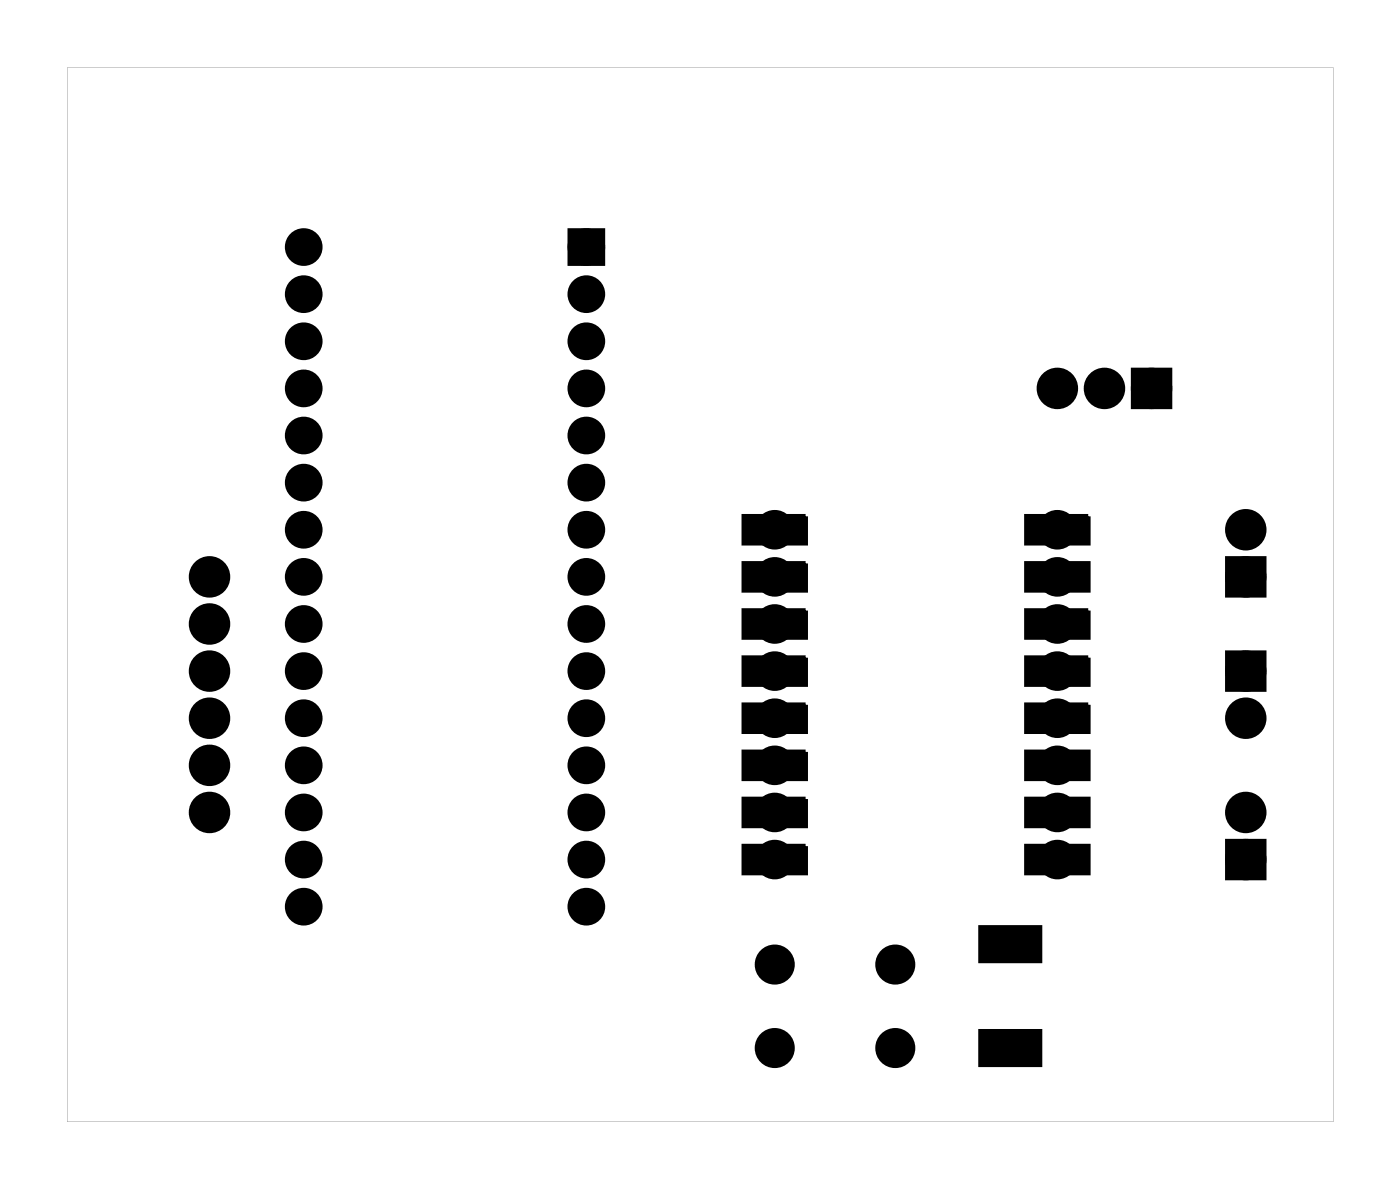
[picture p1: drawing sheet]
<svg xmlns="http://www.w3.org/2000/svg" width="75mm" height="64mm" viewBox="0 0 75 64" stroke-linecap="round" stroke-linejoin="round" font-family="sans-serif">
<g fill="#000">
<path d="M30.9 12.6h1.4v1.4h-1.4zM61.4 20.2h1.4v1.5h-1.4zM66.4 30.4h1.5v1.4h-1.5zM66.4 35.4h1.5v1.5h-1.5zM52.9 55.6h3.2v1.8h-3.2zM52.9 50h3.2v1.8h-3.2zM66.4 45.6h1.5v1.5h-1.5z"/>
<path d="M3.6 3.6v56.9h68.3v-56.9zM3.6 3.6h68.3v56.9h-68.3z"/>
<path d="M40.1 27.8v1.5h3.3v-1.5zM41.1 28.6a.72 .72 0 0 1 1.4 0 .72 .72 0 0 1-1.4 0z"/>
<path d="M40.1 30.4v1.4h3.3v-1.4zM41.1 31.1a.72 .72 0 0 1 1.4 0 .72 .72 0 0 1-1.4 0z"/>
<path d="M40.1 32.9v1.5h3.3v-1.5zM41.1 33.6a.72 .72 0 0 1 1.4 0 .72 .72 0 0 1-1.4 0z"/>
<path d="M40.1 35.5v1.4h3.3v-1.4zM41.1 36.2a.72 .72 0 0 1 1.4 0 .72 .72 0 0 1-1.4 0z"/>
<path d="M40.1 38v1.4h3.3v-1.4zM41.1 38.7a.72 .72 0 0 1 1.4 0 .72 .72 0 0 1-1.4 0z"/>
<path d="M55.4 38v1.4h3.3v-1.4zM56.3 38.7a.72 .72 0 0 1 1.4 0 .72 .72 0 0 1-1.4 0z"/>
<path d="M55.4 35.5v1.4h3.3v-1.4zM56.3 36.2a.72 .72 0 0 1 1.4 0 .72 .72 0 0 1-1.4 0z"/>
<path d="M55.4 32.9v1.5h3.3v-1.5zM56.3 33.6a.72 .72 0 0 1 1.4 0 .72 .72 0 0 1-1.4 0z"/>
<path d="M55.4 30.4v1.4h3.3v-1.4zM56.3 31.1a.72 .72 0 0 1 1.4 0 .72 .72 0 0 1-1.4 0z"/>
<path d="M55.4 27.8v1.5h3.3v-1.5zM56.3 28.6a.72 .72 0 0 1 1.4 0 .72 .72 0 0 1-1.4 0z"/>
<path d="M40.1 40.5v1.5h3.3v-1.5zM41.1 41.3a.72 .72 0 0 1 1.4 0 .72 .72 0 0 1-1.4 0z"/>
<path d="M40.1 43.1v1.4h3.3v-1.4zM41.1 43.8a.72 .72 0 0 1 1.4 0 .72 .72 0 0 1-1.4 0z"/>
<path d="M40.1 45.6v1.5h3.3v-1.5zM41.1 46.3a.72 .72 0 0 1 1.4 0 .72 .72 0 0 1-1.4 0z"/>
<path d="M55.4 45.6v1.5h3.3v-1.5zM56.3 46.3a.72 .72 0 0 1 1.4 0 .72 .72 0 0 1-1.4 0z"/>
<path d="M55.4 43.1v1.4h3.3v-1.4zM56.3 43.8a.72 .72 0 0 1 1.4 0 .72 .72 0 0 1-1.4 0z"/>
<path d="M55.4 40.5v1.5h3.3v-1.5zM56.3 41.3a.72 .72 0 0 1 1.4 0 .72 .72 0 0 1-1.4 0z"/>
</g>
<g fill="#000">
<circle cx="16.4" cy="18.4" r=".67"/>
<circle cx="16.4" cy="13.3" r=".67"/>
<circle cx="16.4" cy="15.9" r=".67"/>
<circle cx="31.6" cy="18.4" r=".67"/>
<circle cx="31.6" cy="13.3" r=".67"/>
<circle cx="31.6" cy="15.9" r=".67"/>
<circle cx="11.3" cy="31.1" r=".74"/>
<circle cx="11.3" cy="33.6" r=".74"/>
<circle cx="11.3" cy="36.2" r=".74"/>
<circle cx="11.3" cy="38.7" r=".74"/>
<circle cx="16.4" cy="28.6" r=".67"/>
<circle cx="16.4" cy="38.7" r=".67"/>
<circle cx="16.4" cy="23.5" r=".67"/>
<circle cx="16.4" cy="33.6" r=".67"/>
<circle cx="16.4" cy="26" r=".67"/>
<circle cx="16.4" cy="36.2" r=".67"/>
<circle cx="16.4" cy="20.9" r=".67"/>
<circle cx="16.4" cy="31.1" r=".67"/>
<circle cx="31.6" cy="28.6" r=".67"/>
<circle cx="31.6" cy="38.7" r=".67"/>
<circle cx="31.6" cy="23.5" r=".67"/>
<circle cx="31.6" cy="33.6" r=".67"/>
<circle cx="31.6" cy="26" r=".67"/>
<circle cx="31.6" cy="36.2" r=".67"/>
<circle cx="31.6" cy="20.9" r=".67"/>
<circle cx="31.6" cy="31.1" r=".67"/>
<circle cx="41.8" cy="36.2" r=".72"/>
<circle cx="41.8" cy="33.6" r=".72"/>
<circle cx="41.8" cy="38.7" r=".72"/>
<circle cx="41.8" cy="28.6" r=".72"/>
<circle cx="41.8" cy="31.1" r=".72"/>
<circle cx="57" cy="20.9" r=".74"/>
<circle cx="57" cy="36.2" r=".72"/>
<circle cx="57" cy="33.6" r=".72"/>
<circle cx="57" cy="28.6" r=".72"/>
<circle cx="57" cy="38.7" r=".72"/>
<circle cx="57" cy="31.1" r=".72"/>
<circle cx="59.6" cy="20.9" r=".74"/>
<circle cx="62.1" cy="20.9" r=".74"/>
<circle cx="67.2" cy="31.1" r=".74"/>
<circle cx="67.2" cy="28.6" r=".74"/>
<circle cx="67.2" cy="36.2" r=".74"/>
<circle cx="67.2" cy="38.7" r=".74"/>
<circle cx="11.3" cy="41.3" r=".74"/>
<circle cx="11.3" cy="43.8" r=".74"/>
<circle cx="16.4" cy="46.3" r=".67"/>
<circle cx="16.4" cy="43.8" r=".67"/>
<circle cx="16.4" cy="41.3" r=".67"/>
<circle cx="16.4" cy="48.9" r=".67"/>
<circle cx="31.6" cy="46.3" r=".67"/>
<circle cx="31.6" cy="41.3" r=".67"/>
<circle cx="31.6" cy="43.8" r=".67"/>
<circle cx="31.6" cy="48.9" r=".67"/>
<circle cx="41.8" cy="43.8" r=".72"/>
<circle cx="41.8" cy="46.3" r=".72"/>
<circle cx="41.8" cy="41.3" r=".72"/>
<circle cx="41.8" cy="56.5" r=".7"/>
<circle cx="41.8" cy="52" r=".7"/>
<circle cx="48.3" cy="52" r=".7"/>
<circle cx="48.3" cy="56.5" r=".7"/>
<circle cx="57" cy="43.8" r=".72"/>
<circle cx="57" cy="46.3" r=".72"/>
<circle cx="57" cy="41.3" r=".72"/>
<circle cx="67.2" cy="46.3" r=".74"/>
<circle cx="67.2" cy="43.8" r=".74"/>
</g>
<g fill="none" stroke="#000" stroke-width=".76" stroke-linecap="butt">
<path d="M61.4 20.2h1.4v1.5h-1.4zM66.4 35.4h1.5v1.5h-1.5zM66.4 30.4h1.5v1.4h-1.5zM66.4 45.6h1.5v1.5h-1.5z"/>
<circle cx="11.3" cy="31.1" r=".74"/>
<circle cx="11.3" cy="33.6" r=".74"/>
<circle cx="11.3" cy="36.2" r=".74"/>
<circle cx="11.3" cy="38.7" r=".74"/>
<circle cx="57" cy="20.9" r=".74"/>
<circle cx="59.6" cy="20.9" r=".74"/>
<circle cx="62.1" cy="20.9" r=".74"/>
<circle cx="67.2" cy="28.6" r=".74"/>
<circle cx="67.2" cy="31.1" r=".74"/>
<circle cx="67.2" cy="36.2" r=".74"/>
<circle cx="67.2" cy="38.7" r=".74"/>
<circle cx="11.3" cy="41.3" r=".74"/>
<circle cx="11.3" cy="43.8" r=".74"/>
<circle cx="41.8" cy="52" r=".7"/>
<circle cx="41.8" cy="56.5" r=".7"/>
<circle cx="48.3" cy="52" r=".7"/>
<circle cx="48.3" cy="56.5" r=".7"/>
<circle cx="67.2" cy="43.8" r=".74"/>
<circle cx="67.2" cy="46.3" r=".74"/>
</g>
<g fill="none" stroke="#000" stroke-width=".25">
<path d="M40.1 27.8h3.3v1.5h-3.3zM40.1 30.4h3.3v1.4h-3.3zM40.1 32.9h3.3v1.5h-3.3zM40.1 35.5h3.3v1.4h-3.3zM40.1 38h3.3v1.4h-3.3zM55.4 30.4h3.3v1.4h-3.3zM55.4 38h3.3v1.4h-3.3zM55.4 35.5h3.3v1.4h-3.3zM55.4 32.9h3.3v1.5h-3.3zM55.4 27.8h3.3v1.5h-3.3zM40.1 40.5h3.3v1.5h-3.3zM40.1 43.1h3.3v1.4h-3.3z"/>
<path d="M40.1 45.6h3.3v1.5h-3.3zM52.9 55.6h3.2v1.8h-3.2zM52.9 50h3.2v1.8h-3.2zM55.4 45.6h3.3v1.5h-3.3zM55.4 43.1h3.3v1.4h-3.3zM55.4 40.5h3.3v1.5h-3.3z"/>
<circle cx="41.8" cy="33.6" r=".72"/>
<circle cx="41.8" cy="36.2" r=".72"/>
<circle cx="41.8" cy="38.7" r=".72"/>
<circle cx="41.8" cy="28.6" r=".72"/>
<circle cx="41.8" cy="31.1" r=".72"/>
<circle cx="57" cy="33.6" r=".72"/>
<circle cx="57" cy="36.2" r=".72"/>
<circle cx="57" cy="38.7" r=".72"/>
<circle cx="57" cy="28.6" r=".72"/>
<circle cx="57" cy="31.1" r=".72"/>
<circle cx="41.8" cy="43.8" r=".72"/>
<circle cx="41.8" cy="46.3" r=".72"/>
<circle cx="41.8" cy="41.3" r=".72"/>
<circle cx="57" cy="43.8" r=".72"/>
<circle cx="57" cy="41.3" r=".72"/>
<circle cx="57" cy="46.3" r=".72"/>
</g>
<g fill="none" stroke="#000" stroke-width=".69" stroke-linecap="butt">
<path d="M30.9 12.6h1.4v1.4h-1.4z"/>
<circle cx="16.4" cy="15.9" r=".67"/>
<circle cx="16.4" cy="18.4" r=".67"/>
<circle cx="16.4" cy="13.3" r=".67"/>
<circle cx="31.6" cy="18.4" r=".67"/>
<circle cx="31.6" cy="15.9" r=".67"/>
<circle cx="31.6" cy="13.3" r=".67"/>
<circle cx="16.4" cy="23.5" r=".67"/>
<circle cx="16.4" cy="28.6" r=".67"/>
<circle cx="16.4" cy="20.9" r=".67"/>
<circle cx="16.4" cy="26" r=".67"/>
<circle cx="16.4" cy="31.1" r=".67"/>
<circle cx="16.4" cy="38.7" r=".67"/>
<circle cx="16.4" cy="33.6" r=".67"/>
<circle cx="16.4" cy="36.2" r=".67"/>
<circle cx="31.6" cy="28.6" r=".67"/>
<circle cx="31.6" cy="20.9" r=".67"/>
<circle cx="31.6" cy="26" r=".67"/>
<circle cx="31.6" cy="23.5" r=".67"/>
<circle cx="31.6" cy="31.1" r=".67"/>
<circle cx="31.6" cy="36.2" r=".67"/>
<circle cx="31.6" cy="38.7" r=".67"/>
<circle cx="31.6" cy="33.6" r=".67"/>
<circle cx="41.8" cy="31.1" r=".72"/>
<circle cx="41.8" cy="28.6" r=".72"/>
<circle cx="41.8" cy="38.7" r=".72"/>
<circle cx="41.8" cy="36.2" r=".72"/>
<circle cx="41.8" cy="33.6" r=".72"/>
<circle cx="57" cy="31.1" r=".72"/>
<circle cx="57" cy="28.6" r=".72"/>
<circle cx="57" cy="38.7" r=".72"/>
<circle cx="57" cy="33.6" r=".72"/>
<circle cx="57" cy="36.2" r=".72"/>
<circle cx="16.4" cy="48.9" r=".67"/>
<circle cx="16.4" cy="46.3" r=".67"/>
<circle cx="16.4" cy="43.8" r=".67"/>
<circle cx="16.4" cy="41.3" r=".67"/>
<circle cx="31.6" cy="41.3" r=".67"/>
<circle cx="31.6" cy="43.8" r=".67"/>
<circle cx="31.6" cy="46.3" r=".67"/>
<circle cx="31.6" cy="48.9" r=".67"/>
<circle cx="41.8" cy="46.3" r=".72"/>
<circle cx="41.8" cy="43.8" r=".72"/>
<circle cx="41.8" cy="41.3" r=".72"/>
<circle cx="57" cy="43.8" r=".72"/>
<circle cx="57" cy="46.3" r=".72"/>
<circle cx="57" cy="41.3" r=".72"/>
</g>
</svg>
